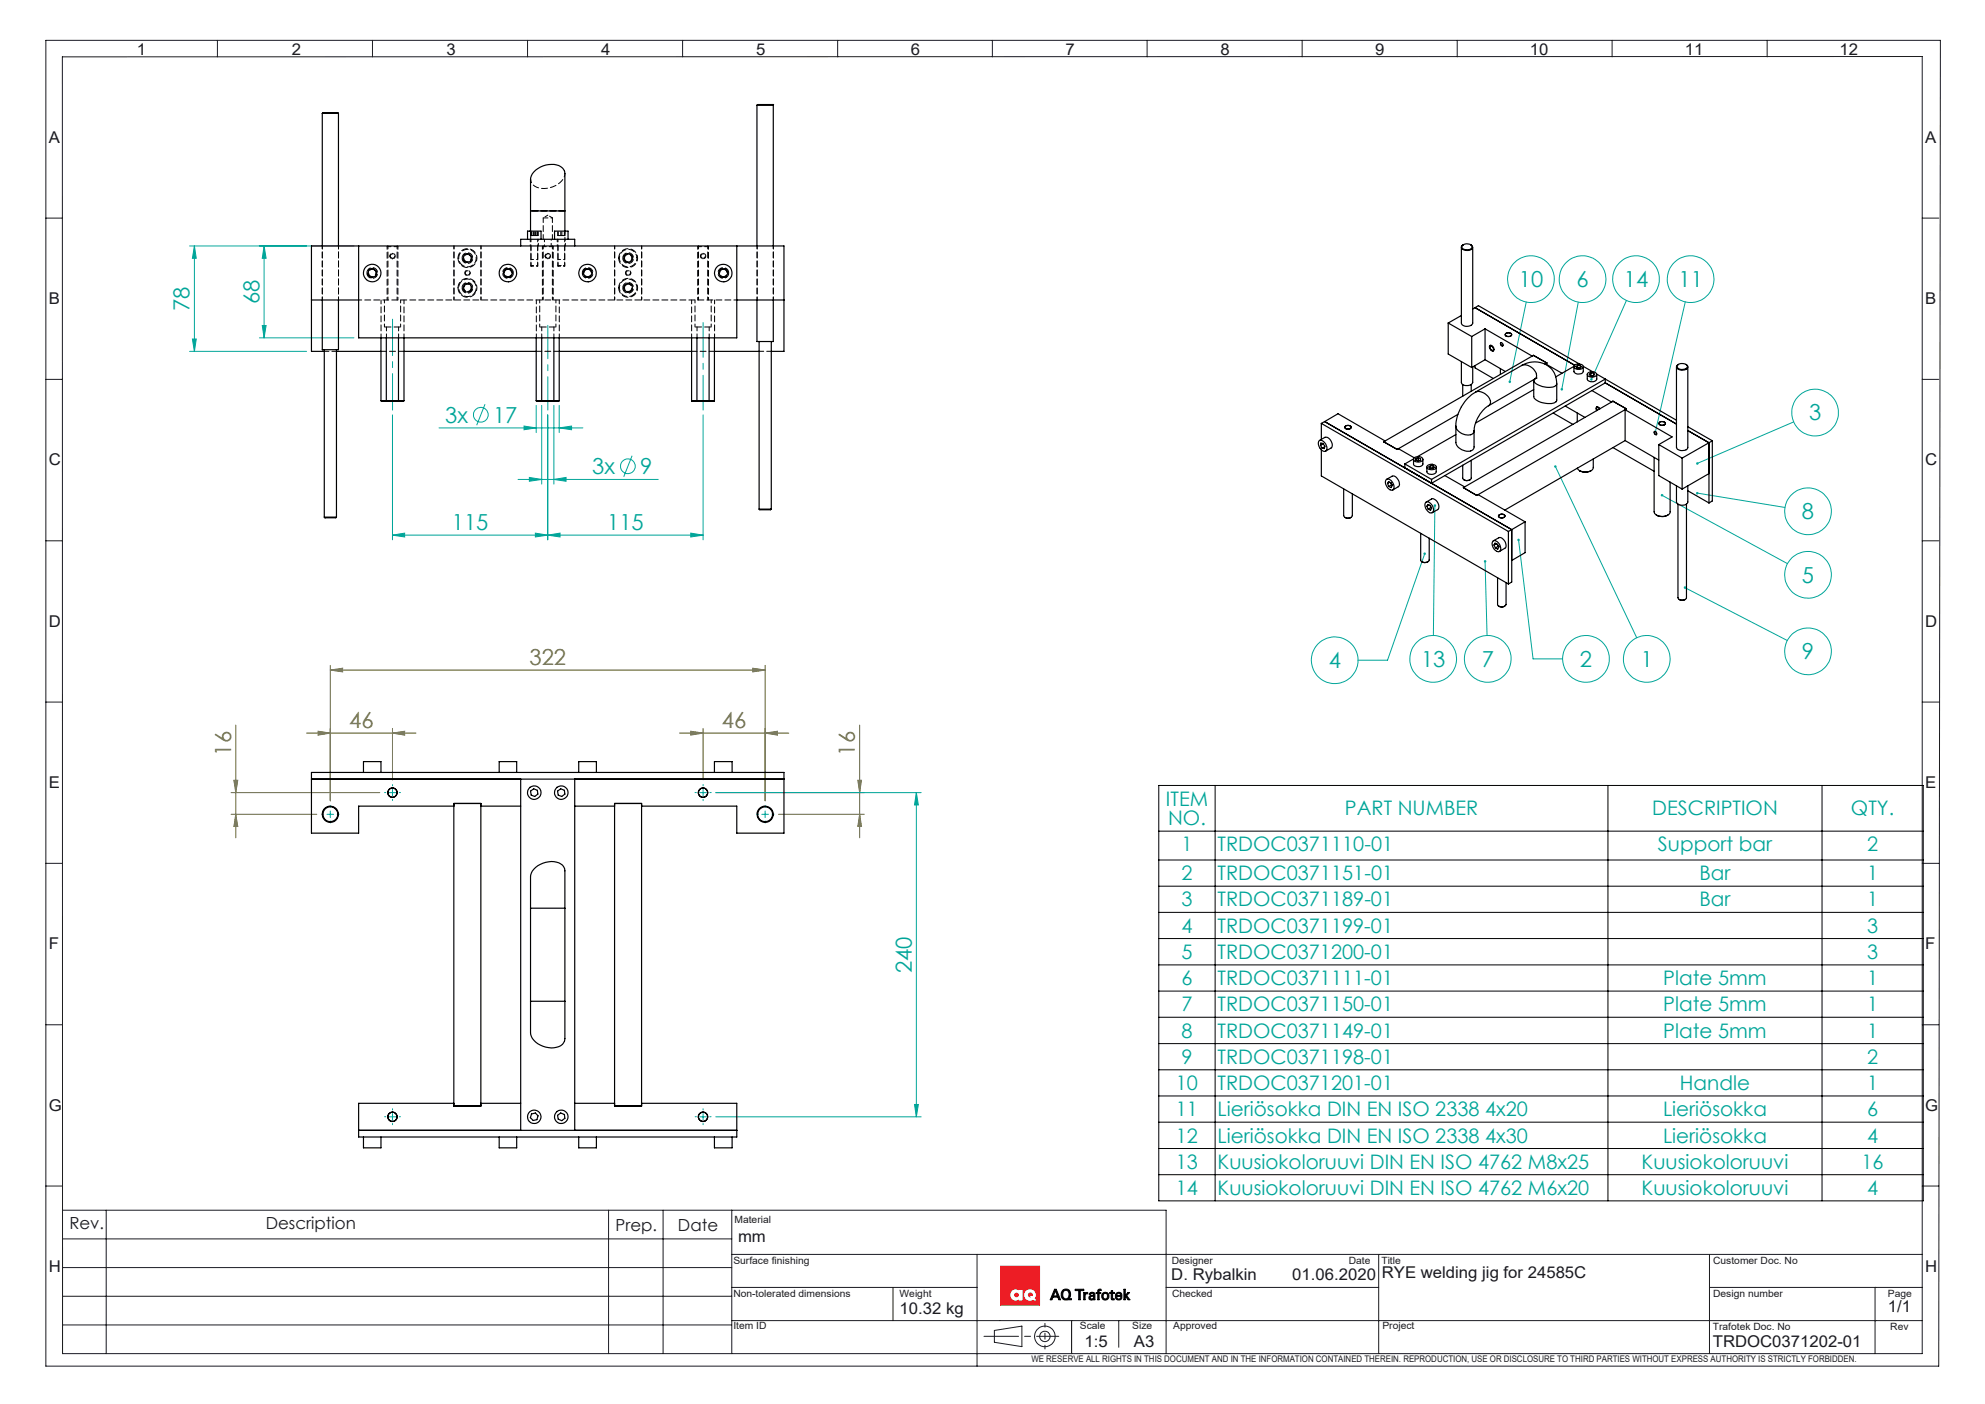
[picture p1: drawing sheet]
<svg xmlns="http://www.w3.org/2000/svg" width="420mm" height="297mm" viewBox="0 0 420 297" stroke-linecap="round" stroke-linejoin="round" font-family="sans-serif">
<defs><g id="words">
<g font-size="4.7" fill="#00a599">
<text x="40.1" y="65.8" transform="rotate(-90 40.1 65.8)">78</text>
<text x="54.9" y="64.3" transform="rotate(-90 54.9 64.3)">68</text>
<text x="321.4" y="60.7">10</text>
<text x="333.6" y="60.7">6</text>
<text x="343.6" y="60.7">14</text>
<text x="355.1" y="60.7">11</text>
<text x="94.2" y="89.4">3x</text>
<text x="104.3" y="89.4">17</text>
<text x="382.8" y="88.9">3</text>
<text x="125.3" y="100.3">3x</text>
<text x="135.4" y="100.3">9</text>
<text x="95.6" y="112.2">115</text>
<text x="128.5" y="112.2">115</text>
<text x="381.3" y="109.8">8</text>
<text x="381.3" y="123.2">5</text>
<text x="281.1" y="141.3">4</text>
<text x="300.7" y="141">13</text>
<text x="313.5" y="141">7</text>
<text x="334.3" y="141">2</text>
<text x="347.2" y="141">1</text>
<text x="381.3" y="139.4">9</text>
<text x="192.9" y="205.8" transform="rotate(-90 192.9 205.8)">240</text>
</g>
<g font-size="4.7" fill="#808000">
<text x="112" y="140.7">322</text>
<text x="73.9" y="154.1">46</text>
<text x="152.8" y="154.1">46</text>
<text x="48.9" y="159.8" transform="rotate(-90 48.9 159.8)">16</text>
<text x="180.9" y="159.8" transform="rotate(-90 180.9 159.8)">16</text>
</g>
<g font-size="4.2" fill="#00a599">
<text x="246.7" y="170.4">ITEM</text>
<text x="284.6" y="172.5">PART NUMBER</text>
<text x="349.6" y="172.5">DESCRIPTION</text>
<text x="391.6" y="172.5">QTY.</text>
<text x="247.2" y="174.5">NO.</text>
<text x="250" y="180">1</text>
<text x="257.6" y="180">TRDOC0371110-01</text>
<text x="350.8" y="180">Support bar</text>
<text x="395.1" y="180">2</text>
<text x="250" y="191.7">3</text>
<text x="250" y="186.2">2</text>
<text x="257.6" y="191.7">TRDOC0371189-01</text>
<text x="257.6" y="186.2">TRDOC0371151-01</text>
<text x="359.6" y="191.7">Bar</text>
<text x="359.6" y="186.2">Bar</text>
<text x="395.1" y="191.7">1</text>
<text x="395.1" y="186.2">1</text>
<text x="250" y="197.3">4</text>
<text x="257.6" y="197.3">TRDOC0371199-01</text>
<text x="395.1" y="197.3">3</text>
<text x="250" y="202.8">5</text>
<text x="257.6" y="202.8">TRDOC0371200-01</text>
<text x="395.1" y="202.8">3</text>
<text x="250" y="208.4">6</text>
<text x="257.6" y="208.4">TRDOC0371111-01</text>
<text x="351.9" y="208.4">Plate 5mm</text>
<text x="395.1" y="208.4">1</text>
<text x="250" y="213.9">7</text>
<text x="257.6" y="213.9">TRDOC0371150-01</text>
<text x="351.9" y="213.9">Plate 5mm</text>
<text x="395.1" y="213.9">1</text>
<text x="250" y="219.5">8</text>
<text x="257.6" y="219.5">TRDOC0371149-01</text>
<text x="351.9" y="219.5">Plate 5mm</text>
<text x="395.1" y="219.5">1</text>
<text x="250" y="225">9</text>
<text x="257.6" y="225">TRDOC0371198-01</text>
<text x="395.1" y="225">2</text>
<text x="248.8" y="230.6">10</text>
<text x="257.6" y="230.6">TRDOC0371201-01</text>
<text x="355.4" y="230.6">Handle</text>
<text x="395.1" y="230.6">1</text>
<text x="248.8" y="236.1">11</text>
<text x="257.6" y="236.1">Lieriösokka DIN EN ISO 2338 4x20</text>
<text x="351.9" y="236.1">Lieriösokka</text>
<text x="395.1" y="236.1">6</text>
<text x="248.8" y="241.7">12</text>
<text x="257.6" y="241.7">Lieriösokka DIN EN ISO 2338 4x30</text>
<text x="351.9" y="241.7">Lieriösokka</text>
<text x="395.1" y="241.7">4</text>
<text x="248.8" y="247.2">13</text>
<text x="257.6" y="247.2">Kuusiokoloruuvi DIN EN ISO 4762 M8x25</text>
<text x="347.3" y="247.2">Kuusiokoloruuvi</text>
<text x="393.9" y="247.2">16</text>
<text x="248.8" y="252.8">14</text>
<text x="257.6" y="252.8">Kuusiokoloruuvi DIN EN ISO 4762 M6x20</text>
<text x="347.3" y="252.8">Kuusiokoloruuvi</text>
<text x="395.1" y="252.8">4</text>
</g>
<g font-size="3.5" fill="#191924">
<text x="14.7" y="260">Rev.</text>
<text x="56.2" y="260">Description</text>
<text x="130.2" y="260.5">Prep.</text>
<text x="143.5" y="260.5">Date</text>
</g>
<g font-size="3.4" fill="#191924">
<text x="29" y="11.6">1</text>
<text x="61.7" y="11.6">2</text>
<text x="94.5" y="11.6">3</text>
<text x="127.2" y="11.6">4</text>
<text x="160" y="11.6">5</text>
<text x="192.7" y="11.6">6</text>
<text x="225.5" y="11.6">7</text>
<text x="258.2" y="11.6">8</text>
<text x="291" y="11.6">9</text>
<text x="323.7" y="11.6">10</text>
<text x="356.5" y="11.6">11</text>
<text x="389.2" y="11.6">12</text>
<text x="10.4" y="30.2">A</text>
<text x="407.4" y="30.2">A</text>
<text x="10.4" y="64.3">B</text>
<text x="407.4" y="64.3">B</text>
<text x="10.4" y="98.4">C</text>
<text x="407.4" y="98.4">C</text>
<text x="10.4" y="132.6">D</text>
<text x="407.4" y="132.6">D</text>
<text x="10.4" y="166.7">E</text>
<text x="407.4" y="166.7">E</text>
<text x="10.4" y="200.8">F</text>
<text x="407.4" y="200.8">F</text>
<text x="10.4" y="234.9">G</text>
<text x="407.4" y="234.9">G</text>
<text x="156.2" y="262.8">mm</text>
<text x="10.4" y="269.1">H</text>
<text x="407.4" y="269.1">H</text>
<text x="247.8" y="270.7">D. Rybalkin</text>
<text x="273.4" y="270.7">01.06.2020</text>
<text x="292.4" y="270.4">RYE welding jig for 24585C</text>
<text x="190.3" y="277.9">10.32 kg</text>
<text x="399.4" y="277.5">1/1</text>
<text x="229.4" y="284.9">1:5</text>
<text x="239.9" y="284.9">A3</text>
<text x="362.4" y="284.9">TRDOC0371202-01</text>
</g>
<g font-size="2.1" fill="#191924">
<text x="155.4" y="258.7">Material</text>
<text x="155.2" y="267.4">Surface finishing</text>
<text x="247.9" y="267.3">Designer</text>
<text x="285.4" y="267.3">Date</text>
<text x="292.3" y="267.3">Title</text>
<text x="362.5" y="267.3">Customer Doc. No</text>
<text x="155.2" y="274.3">Non-tolerated dimensions</text>
<text x="190.3" y="274.3">Weight</text>
<text x="248" y="274.4">Checked</text>
<text x="362.5" y="274.4">Design number</text>
<text x="399.4" y="274.4">Page</text>
<text x="155.2" y="281.2">Item ID</text>
<text x="228.5" y="281.2">Scale</text>
<text x="239.6" y="281.2">Size</text>
<text x="248.2" y="281.2">Approved</text>
<text x="292.5" y="281.2">Project</text>
<text x="362.4" y="281.3">Trafotek Doc. No</text>
<text x="400" y="281.3">Rev</text>
</g>
<text font-size="1.9" fill="#191924" x="218.2" y="288">WE RESERVE ALL RIGHTS IN THIS DOCUMENT AND IN THE INFORMATION CONTAINED THEREIN. REPRODUCTION, USE OR DISCLOSURE TO THIRD PARTIES WITHOUT EXPRESS AUTHORITY IS STRICTLY FORBIDDEN.</text>
</g></defs>
<g fill="none" stroke="#000" stroke-width=".21">
<path d="M223.1 272.7h.4l.9 2.3h-.4l-.2-.6h-1l-.2 .6h-.4zM223.3 273l.4 1.1h-.8zM225 272.8a1.12 1.12 0 0 1 1.5 .4 1.12 1.12 0 0 1-.4 1.5h.6v.3h-.9a1.16 1.16 0 0 1-1.2-.7 1.16 1.16 0 0 1 .2-1.3zM225 273.2a.76 .76 0 0 1 1 0 .76 .76 0 0 1 .2 .9 .69 .69 0 0 1-.9 .6 .69 .69 0 0 1-.4-.9zM227.5 272.7h1.8v.3h-.7v2h-.4v-2h-.7zM229.3 273.4h.3v.3l.2-.2 .4-.1v.3h-.4l-.2 .2v1.1h-.3zM230.6 273.5a.69 .69 0 0 1 1.1 .2v1.3h-.3v-.3a.54 .54 0 0 1-.7 .3 .54 .54 0 0 1-.3-.7 .54 .54 0 0 1 .7-.3 .24 .24 0 0 0 .3-.2 .24 .24 0 0 0-.4-.2l-.2 .2h-.3zM230.8 274.3a.32 .32 0 0 1 .5-.1 .32 .32 0 0 1 0 .4 .32 .32 0 0 1-.4 .2l-.2-.2zM232.4 272.8l.6-.1v.3l-.4 .1v.3h.3v.2h-.3v1.4h-.3v-1.4h-.3v-.2h.3zM233.5 273.7a.54 .54 0 0 1 .8 .4 .54 .54 0 0 1-.6 .6 .77 .77 0 0 1-.2-1zM235.1 273.1l.3-.1v.4h.4v.2h-.4v1l.4 .1v.3h-.4l-.3-.2v-1.2h-.3v-.2h.3zM236.1 273.6a.71 .71 0 0 1 .9-.2 .71 .71 0 0 1 .4 .8h-1.1a.44 .44 0 0 0 .3 .6 .44 .44 0 0 0 .5-.3h.3a.76 .76 0 0 1-1.1 .4 .76 .76 0 0 1-.2-1.1z"/>
<path d="M236.4 273.8a.4 .4 0 0 1 .4-.2 .4 .4 0 0 1 .3 .4h-.8zM237.8 272.7h.3v1.3l.6-.6h.3l-.6 .7 .7 .9h-.4l-.6-.9v.9h-.3z"/>
<circle cx="233.9" cy="274.2" r=".79"/>
</g>
<g fill="none" stroke="#191924" stroke-width=".21">
<path d="M9.7 8.5h400.9l-.4 280.5h-400.5zM13.2 12h393.5v274.3h-393.5zM46 8.5v3.5M78.8 8.5v3.5M111.6 8.5v3.5M144.4 8.5v3.5M177.2 8.5v3.5M210 8.5v3.5M242.7 8.5v3.5M275.5 8.5v3.5M308.3 8.5v3.5M341.1 8.5v3.5"/>
<path d="M373.9 8.5v3.5M9.7 46.1h3.5M406.7 46.1h3.5M9.7 80.3h3.5M406.7 80.3h3.5M9.7 114.4h3.5M406.7 114.4h3.5M9.7 148.5h3.5M406.7 148.5h3.5M9.7 182.6h3.5M406.7 182.6h3.5M9.7 216.8h3.5"/>
<path d="M406.7 216.8h3.5M9.7 250.9h3.5M13.2 256h233.5v30.3M22.5 256v30.3M128.8 256v30.3M140.3 256v30.3M154.8 256v30.3M406.7 250.9h3.5M13.2 274.2h141.6M13.2 268.1h141.6M13.2 262.1h141.6M154.8 265.4h251.9"/>
<path d="M154.8 279.4h251.9M154.8 272.3h51.9M188.9 272.3v7.1M206.7 265.4v23.6M226.7 279.4v6.9M236.7 279.4v5.6M246.7 272.3h45M291.7 265.4v20.9M361.7 272.3h45M361.7 265.4v20.9M396.7 272.3h.1M396.7 279.4h.1"/>
<path d="M396.7 272.3v14M13.2 280.3h141.6M210.4 281.4l5.8-.9v4.4l-5.8-1z"/>
<circle cx="221.1" cy="282.7" r="1.1"/>
<circle cx="221.1" cy="282.7" r="2.17"/>
</g>
<g fill="none" stroke="#ed1c24" stroke-width=".21">
<path d="M211.7 267.9h8.3v8.2h-8.3zM217.6 273.6a.55 .55 0 0 1 .7-.1 .55 .55 0 0 1 .2 .7l-.2-.1h-.4l.2 .3a.53 .53 0 0 1-.5-.2 .53 .53 0 0 1 0-.6z"/>
<circle cx="215.1" cy="273.9" r=".49"/>
</g>
<path d="M214.2 273.1a1.03 1.03 0 0 1 1.3-.1v-.1h.8v2.2h-.8v-.3a1.1 1.1 0 0 1-1.5-.2 1.1 1.1 0 0 1 .2-1.5zM218.9 274.6a1.19 1.19 0 0 0-.8-1.8 1.19 1.19 0 0 0-1.3 1.4 1.19 1.19 0 0 0 1.8 .8" fill="none" stroke="#fff" stroke-width=".21"/>
<path d="M208.2 282.7h15.8" fill="none" stroke="#191924" stroke-width=".21" stroke-dasharray="15.2 1.3 1.3 1.3" stroke-dashoffset="7.9"/>
<path d="M221.1 279.9v5.5" fill="none" stroke="#191924" stroke-width=".21" stroke-dasharray="15.2 1.3 1.3 1.3" stroke-dashoffset="14.4"/>
<path d="M218.9 274.6l.4 .5h-.6l-.1-.1" fill="none" stroke="#808080" stroke-width=".21"/>
<path d="M237.8 272.7v2.3h.3v-.9l.6 .9h.4l-.7-.9 .6-.7h-.3l-.6 .6v-1.3zM236.3 273.5l-.3 .5a.73 .73 0 0 0 .4 1 .73 .73 0 0 0 1-.5h-.3l-.1 .2-.4 .1-.2-.2-.1-.3 1.1-.1a.71 .71 0 0 0-.3-.7 .71 .71 0 0 0-.8 0zM236.4 273.7l.5-.1 .2 .4h-.8zM235.1 273.1v.3h-.3v.2h.3v1.2l.2 .2h.4l.1-.3h-.4v-1.1h.4v-.2h-.4v-.4zM233.5 273.8l.4-.2a.55 .55 0 0 1 .5 .7 .55 .55 0 0 1-.9 .3l-.1-.3zM233.1 274.2a.81 .81 0 0 0 1.6 0 .81 .81 0 0 0-1.6 0zM232.3 272.8v.6h-.3v.2h.3v1.4h.3v-1.4h.3v-.2h-.3v-.3l.4-.1v-.3zM230.6 273.5l-.1 .3h.3l.1-.2h.4a.28 .28 0 0 1 0 .4 .28 .28 0 0 1-.4 0l-.4 .2-.1 .6 .5 .2 .5-.3v.3h.3l-.1-1.4-.4-.2zM230.7 274.4l.7-.2v.3l-.3 .3h-.2l-.2-.2zM229.3 273.4v1.6h.3v-1l.2-.3h.4v-.3l-.4 .1-.2 .2v-.3zM227.5 272.7v.3h.7v2h.4v-2h.7v-.3zM225.1 273.1a.78 .78 0 0 1 1 .1 .78 .78 0 0 1 0 1 .68 .68 0 0 1-.9 .5 .68 .68 0 0 1-.3-.9zM224.8 273a1.15 1.15 0 0 0-.3 1.3 1.15 1.15 0 0 0 1.2 .7h1v-.3h-.6a1.11 1.11 0 0 0 .3-1.5 1.11 1.11 0 0 0-1.5-.3zM223.3 273l.4 1.1h-.8zM223.1 272.7l-.9 2.3h.4l.2-.6h1l.2 .6h.4l-.9-2.3z" fill-rule="evenodd" fill="#000"/>
<path d="M214.2 273a1.07 1.07 0 0 1 1.3 0v-.1h.8v2.2h-.8v-.3a1.12 1.12 0 0 1-1.5-.2 1.12 1.12 0 0 1 .2-1.6zM211.7 267.9v8.2h8.3v-8.2zM217 273.2a1.2 1.2 0 0 1 1.6-.2 1.2 1.2 0 0 1 .3 1.6l.4 .5h-.6l-.1-.1a1.2 1.2 0 0 1-1.6-.2 1.2 1.2 0 0 1 0-1.6zM214.6 273.9a.5 .5 0 0 0 1 0 .5 .5 0 0 0-1 0zM217.6 273.5v.1a.51 .51 0 0 0 0 .6 .51 .51 0 0 0 .5 .2l-.2-.3h.4l.2 .1-.1-.6-.3-.2z" fill-rule="evenodd" fill="#ed1c24"/>
<path d="M214.6 273.9a.5 .5 0 0 1 1 0 .5 .5 0 0 1-1 0zM214.2 273a1.12 1.12 0 0 0-.2 1.6 1.12 1.12 0 0 0 1.5 .2v.3h.8v-2.2h-.8v.1a1.08 1.08 0 0 0-1.3 0zM217.6 273.5l.6-.1 .3 .5v.3l-.2-.1h-.4l.2 .3h-.4a.52 .52 0 0 1-.1-.9zM217 273.2a1.2 1.2 0 0 0 0 1.5 1.2 1.2 0 0 0 1.6 .3l.1 .1h.6l-.4-.5a1.2 1.2 0 0 0-.3-1.6 1.2 1.2 0 0 0-1.6 .2z" fill-rule="evenodd" fill="#fff"/>
<g fill="none" stroke="#00a599" stroke-width=".21">
<path d="M40.1 52h34.8M41.1 52l.4 2.6h-.8zM41.1 52v22.3M55.9 52l.4 2.6h-.8zM55.9 52v19.5M40.1 74.3h24.8M40.7 71.7h.8l-.4 2.6zM54.9 71.5h20M55.5 68.9h.8l-.4 2.6zM322.9 63.9l-3.5 16.8M333.9 63.9l-3.5 18.5M344.1 63.6l-7.4 16.7"/>
<path d="M356.6 63.8l-6.4 27.6M83 87.8v26.4M92.9 90.5h30.4M102.6 85.5l-1.7 4.5M110.9 90.1l2.6 .4-2.6 .4zM113.5 85.8v5.7M114.6 85.8v16.6M115.9 87.8v26.4M117.2 85.8v16.6M118.3 90.5l2.6-.4v.8zM118.3 85.8v5.7M133.7 96.4l-1.7 4.5"/>
<path d="M148.8 87.8v26.4M329.1 98.7l17.2 36.2M379.5 89.2l-20.4 8.8M83 113.2l2.6-.4v.8zM83 113.2h65.8M109.6 101.4h29.7M112 101l2.6 .4-2.6 .4zM113.3 112.8l2.6 .4-2.6 .4zM115.9 113.2l2.6-.4v.8zM117.2 101.4l2.6-.4v.8zM146.2 112.8l2.6 .4-2.6 .4zM301.4 117.2l-7.8 22.5h-6.3"/>
<path d="M303.6 106.9l-.3 27.5M314.2 118.7l.4 15.7M321.3 114.2l3.1 25.2h6.2M351.6 104.8l26.6 14.4M359.1 104.3l18.6 3M356.5 124.3l21.7 11.2M69.2 172.3h1.4M69.9 171.6v1.4M82.3 167.7h1.4M83 167v1.4M148 167.7h1.5M148.8 167v1.4"/>
<path d="M151.4 167.7h43.5M161.2 172.3h1.4M161.9 171.6v1.4M193.9 167.7l.4 2.6h-.8zM193.9 167.7v68.6M82.3 236.3h1.4M83 235.5v1.5M148 236.3h1.5M148.8 235.5v1.5M151.4 236.3h43.5M193.5 233.6h.8l-.4 2.7z"/>
<circle cx="323.9" cy="59" r="4.9"/>
<circle cx="334.8" cy="59" r="4.9"/>
<circle cx="346.2" cy="59" r="4.9"/>
<circle cx="357.7" cy="59" r="4.9"/>
<circle cx="101.7" cy="87.7" r="1.56"/>
<circle cx="132.9" cy="98.6" r="1.55"/>
<circle cx="384.1" cy="87.3" r="4.9"/>
<circle cx="382.5" cy="108.2" r="4.9"/>
<circle cx="282.4" cy="139.7" r="4.9"/>
<circle cx="303.2" cy="139.4" r="4.9"/>
<circle cx="314.8" cy="139.4" r="4.9"/>
<circle cx="335.6" cy="139.4" r="4.9"/>
<circle cx="348.4" cy="139.4" r="4.9"/>
<circle cx="382.5" cy="137.8" r="4.9"/>
<circle cx="382.5" cy="121.6" r="4.9"/>
</g>
<g fill="none" stroke="#808000" stroke-width=".21">
<path d="M49.9 153.4v23.8M64.9 155.1h23.1M67.3 154.7l2.6 .4-2.6 .4zM69.9 141.7l2.6-.3v.7zM69.9 140.8v28.6M69.9 141.7h92M83 155.1l2.6-.4v.8zM83 154.1v10.9M143.8 155.1h23.1M146.2 154.7l2.6 .4-2.6 .4zM148.8 154.1v10.9M159.3 141.4l2.6 .3-2.6 .4z"/>
<path d="M161.9 155.1l2.6-.4v.8zM161.9 140.8v28.6M181.9 153.4v23.8M48.9 172.3h18.1M48.9 167.7h31.5M49.5 165.1h.8l-.4 2.6zM49.9 172.3l.4 2.5h-.8zM151.4 167.7h31.5M164.7 172.3h18.2M181.5 165.1h.8l-.4 2.6zM181.9 172.3l.4 2.5h-.8z"/>
</g>
<g fill="none" stroke="#000" stroke-width=".21">
<path d="M245.2 166.2h161.7v87.8h-161.7zM245.2 175.8h161.7M257.1 166.2v87.8M340.2 166.2v87.8M385.5 166.2v87.8M245.2 181.9h161.7M245.2 187.5h161.7M245.2 193h161.7M245.2 198.5h161.7M245.2 204.1h161.7M245.2 209.7h161.7M245.2 215.2h161.7"/>
<path d="M245.2 220.8h161.7M245.2 226.3h161.7M245.2 231.8h161.7M245.2 237.4h161.7M245.2 243h161.7M245.2 248.5h161.7"/>
</g>
<g fill="none" stroke="#00a599" stroke-width=".21" stroke-dasharray="15.2 1.3 1.3 1.3">
<path d="M68.5 172.2h-.4M69.9 170.8v-.4M69.9 173.7v.4M71.3 172.2h.5M81.6 167.7h-.2M83.1 166.2v-.2M83.1 169.1v.2M84.5 167.7h.2M147.3 167.7h-.2M148.8 166.2v-.3M148.8 169.1v.3M150.2 167.7h.3"/>
<path d="M160.5 172.2h-.4M161.9 170.8v-.4M161.9 173.7v.4M163.3 172.2h.5M81.6 236.2h-.2M83.1 234.8v-.3M83.1 237.7v.2M84.5 236.2h.2M147.3 236.2h-.2M148.8 234.8v-.3M148.8 237.7v.2M150.2 236.2h.3"/>
</g>
<path d="M115.9 68.8v17.9" fill="none" stroke="#00a599" stroke-width=".21" stroke-dasharray="15.2 1.3 1.3 1.3" stroke-dashoffset="8.2"/>
<path d="M148.8 68.2v18.5" fill="none" stroke="#00a599" stroke-width=".21" stroke-dasharray="15.2 1.3 1.3 1.3" stroke-dashoffset="7.9"/>
<path d="M83.1 67.5v19.2" fill="none" stroke="#00a599" stroke-width=".21" stroke-dasharray="15.2 1.3 1.3 1.3" stroke-dashoffset="7.5"/>
<path d="M319.2 80.6l.1 .4h.1v-.3v.3h.2a.26 .26 0 0 0 0-.4 .26 .26 0 0 0-.4 0zM330.2 82.2l.1 .3 .1 .1v-.2v.2l.2-.1a.26 .26 0 0 0 0-.3 .26 .26 0 0 0-.4 0zM336.5 80.1v.3l.1 .1 .1-.2-.1 .2a.27 .27 0 0 0 .4-.1 .27 .27 0 0 0-.2-.4 .27 .27 0 0 0-.3 .1zM350 91.3l.1 .3 .1 .1v-.3l.1 .3a.27 .27 0 0 0 .2-.4 .27 .27 0 0 0-.5 0zM359 97.8l-.1 .3 .2-.1-.2 .1a.27 .27 0 0 0 .3 .2 .27 .27 0 0 0 .2-.4 .27 .27 0 0 0-.4-.1zM328.9 98.5a.27 .27 0 0 0 .2 .4 .27 .27 0 0 0 .3-.3 .27 .27 0 0 0-.4-.1l.1 .2zM358.9 104.1l-.1 .2h.3h-.3a.27 .27 0 0 0 .4 .3 .27 .27 0 0 0 .1-.4 .27 .27 0 0 0-.4-.1zM351.5 104.6l.1 .2-.2-.2a.28 .28 0 0 0 .3 .4 .28 .28 0 0 0 .2-.4 .28 .28 0 0 0-.4 0zM356.3 124.1l.2 .2-.2-.1a.28 .28 0 0 0 .1 .4 .28 .28 0 0 0 .4-.3 .28 .28 0 0 0-.5-.2zM314 118.6a.27 .27 0 0 0 0 .4 .27 .27 0 0 0 .4-.2 .27 .27 0 0 0-.2-.3v.2v-.2zM303.4 106.7a.27 .27 0 0 0 0 .5 .27 .27 0 0 0 .4-.2 .27 .27 0 0 0-.2-.3v.2v-.2zM321.1 114a.28 .28 0 0 0 .1 .5 .28 .28 0 0 0 .4-.3 .28 .28 0 0 0-.3-.3v.3v-.3zM301.2 116.9a.27 .27 0 0 0 .1 .5 .27 .27 0 0 0 .4-.1 .27 .27 0 0 0-.2-.4l-.1 .3 .1-.3z" fill="#00a599"/>
<g fill="#808000">
<path d="M146.2 154.7l2.6 .4-2.6 .4zM161.9 155.1l2.6-.4v.8zM69.9 141.7l2.6-.3v.7zM159.3 141.4l2.6 .3-2.6 .4zM67.3 154.7l2.6 .4-2.6 .4zM83 155.1l2.6-.4v.8z"/>
<path d="M181.9 172.3l.4 2.5h-.8zM181.5 165.1h.8l-.4 2.6zM49.9 172.3l.4 2.5h-.8zM49.5 165.1h.8l-.4 2.6z"/>
</g>
<g fill="#00a599">
<path d="M83 113.2l2.6-.4v.8zM113.3 112.8l2.6 .4-2.6 .4zM115.9 113.2l2.6-.4v.8zM146.2 112.8l2.6 .4-2.6 .4zM112 101l2.6 .4-2.6 .4zM117.2 101.4l2.6-.4v.8zM110.9 90.1l2.6 .4-2.6 .4zM118.3 90.5l2.6-.4v.8z"/>
<path d="M193.9 167.7l.4 2.6h-.8zM193.5 233.6h.8l-.4 2.7zM41.1 52l.4 2.6h-.8zM40.7 71.7h.8l-.4 2.6zM55.9 52l.4 2.6h-.8zM55.5 68.9h.8l-.4 2.6z"/>
</g>
<g fill="none" stroke="#000" stroke-width=".25">
<path d="M68.2 24l.1-.2h3.2l.1 .2M68.2 24h3.4M68.2 24v28M71.6 24v28M160.2 22.3h3.4M160.2 22.3v29.7M163.5 22.1h.1M163.5 22.1h-3.2l-.1 .2M163.5 22.1l.1 .2M163.6 22.3v29.7M75.9 52v19.5h80v-19.5M78 57.1l1-.3 .7 .6-.2 1-.9 .3-.8-.6z"/>
<path d="M106.9 56.9h1l.5 .8-.4 .9-1 .1-.5-.9zM110.2 52v-1.4h11.4v1.4M111.6 50.6v-1.7h2.9v1.7M112.3 44.6v-5.3a3.5 3.5 0 0 1 2.6-4.2 3.5 3.5 0 0 1 4.6 1.1v8.4M112.3 44.6h7.2M112.3 44.6v4.3M117.3 50.6v-1.7h2.9v1.7M119.5 44.6v4.3M123.8 56.9h.9l.6 .8-.4 .9-1 .1-.6-.9zM152.5 56.9h1l.5 .8-.4 .9-1 .1-.6-.9zM309.2 52.3v16a1.37 1.37 0 0 0 2.4 0v-16M309.4 51.9a1.39 1.39 0 0 1 2.1 .3 1.31 1.31 0 0 1-2.2 0z"/>
<path d="M309.6 51.8a.55 .55 0 0 0-.4 .6 .55 .55 0 0 0 .6 .5 1.26 1.26 0 0 0 1.8-.7l-.4-.4M65.9 63.5h10M68.2 63.5v10.5h3.4v-10.5M68.6 74.3h-2.7v-22.3h100v22.3h-2.7M68.6 74v35.4M71.2 74v35.4M71.2 74.3h9.4M80.6 71.5v13.3M81.7 71.5v13.3M84.3 71.5v13.3M85.5 71.5v13.3M85.5 74.3h28"/>
<path d="M113.5 71.5v13.3M114.6 71.5v13.3M117.2 71.5v13.3M118.3 71.5v13.3M118.3 74.3h28M146.3 71.5v13.3M147.5 71.5v13.3M150 71.5v13.3M151.2 71.5v13.3M151.2 74.3h9.4M155.9 63.5h10M160.2 63.5v8.7h3.4v-8.7"/>
<path d="M160.6 72.2v35.5M163.2 72.2v35.5M306.4 68.3l5 2.9M306.4 68.3v6.6l5 2.8M309.2 76.5v4.4a1.41 1.41 0 0 0 2.3 .2l.1-3.5M309.2 66.7l-2.8 1.6M311.4 71.2v6.5M312.1 65.1l21.1 12.2M312.1 65.1l.7-.4 21.2 12.2M312.1 77.3v.5l3.9 2.3M312.1 65.1l-.5 .3M314.2 69.6l10 5.7 .2-.1"/>
<path d="M314.2 69.6l-2.8 1.6M314.2 69.6v6.5M314.2 76.1l4.3 2.5M314.2 76.1l-2.8 1.6M315.2 73.1a.69 .69 0 0 1 .8 .3 .69 .69 0 0 1-.1 .9 .89 .89 0 0 1-.7-1.2zM315.3 73.2a.59 .59 0 0 1 .6 .3 .59 .59 0 0 1 0 .6 .67 .67 0 0 1-.6-.9zM315.3 73.1l-.1 .3M315.6 74.1l.4 .1M317.5 78v1.2M317.5 72.5a.4 .4 0 0 1 .5 .2 .4 .4 0 0 1-.1 .5l-.4-.2zM317.6 72.5a.44 .44 0 0 0 .4 .7M318.6 70.6a.75 .75 0 0 1 1.2 .3 .82 .82 0 0 1-1.3-.2z"/>
<path d="M318.6 70.6a.83 .83 0 0 1 1.2 .2 .71 .71 0 0 1-.7 .4 .71 .71 0 0 1-.6-.5zM321.9 77.3a4.7 4.7 0 0 1 7.5 3.8v.1M321.9 77.3a2.46 2.46 0 0 1 3.1 2.5l-.3 .4M321.9 77.3l-9.7 5.6M324.4 75.2l2.9 1.6M324.4 75.2l-31.6 18.2M325.2 80l-.5 .2M327 77l3.5 1.9M327 77v.1M327.3 76.8l-.3 .2M327.3 76.8l-.4 .2M333 77.6v1a1.15 1.15 0 0 0 2 0v-1"/>
<path d="M333 77.5l-3.8 2.2M333.2 77.3a1.25 1.25 0 0 1 1.8 .2 1.11 1.11 0 0 1-2 0zM333.8 77.3l-.4 .2 .3 .4h.5l.4-.3-.2-.3M333.8 77.3h.6M333.8 77.8l-.1 .1M333.8 77.8l.5 .1M333.8 77.3v.5M334 76.9l-.1 .1M334 76.9l.2 .1M334.4 77.3v.5M335 77.5l2 1.1M335.8 79.2v1a1.18 1.18 0 0 0 2.1 0v-1"/>
<path d="M336 78.9a1.11 1.11 0 0 1 1.8 .4 1.15 1.15 0 0 1-2-.1zM336.6 78.9l-.3 .3 .2 .3h.6l.3-.3-.2-.3M336.6 78.9h.6M336.6 79.4l-.1 .1M336.6 79.4l.5 .1M336.6 78.9v.5M337.2 78.9v.5M337.8 79.1l16.9 9.8M354.7 77.6v17a1.39 1.39 0 0 0 2.4 0v-17M355 77.2a1.31 1.31 0 0 1 2 .4 1.37 1.37 0 0 1-2.1 0zM355.1 77.1a.58 .58 0 0 0-.4 .6 .58 .58 0 0 0 .6 .5 1.24 1.24 0 0 0 1.8-.7l-.4-.4M80.6 84.8h1.1"/>
<path d="M80.6 84.8l.2 .1h1.1M81.7 84.8h2.6M81.7 84.8l.2 .1M81.9 84.9h2.3M84.3 84.8h1.2M84.3 84.8l-.1 .1M85.5 84.8l-.2 .1h-1.1M113.5 84.8l.1 .1h1.2M113.5 84.8h1.1M114.6 84.8h2.6M114.6 84.8l.2 .1M114.8 84.9h2.3"/>
<path d="M117.2 84.8h1.1M117.2 84.8l-.1 .1M118.3 84.8l-.1 .1h-1.1M146.3 84.8l.2 .1h1.1M146.3 84.8h1.2M147.5 84.8h2.5M147.5 84.8l.1 .1M147.6 84.9h2.3M150 84.8h1.2M150 84.8l-.1 .1M151.2 84.8l-.2 .1h-1.1M279 93.3a1.01 1.01 0 0 1 1.5 .7 .91 .91 0 0 1-.3 1.5 1.77 1.77 0 0 1-1.2-2.2z"/>
<path d="M279.2 93.2l1.1-.7a1.5 1.5 0 0 1 1.3 2.3l-1.1 .6M279.4 94.2l.1-.5 .4 .1 .4 .6-.1 .5-.4-.1M279.4 94.2l.4 .6M279.6 89.6l39.6 22.8M279.6 95.1v5.6l39.6 22.8M279.6 89.6v3.4M280 93.9l-.6 .3M280.3 89.2l-.7 .4M280.3 89.2l39.6 22.8M280.3 94.5l-.5 .3M280.3 89.2l2.8-1.7 10 5.8-.3 .1M284.7 90.2a.77 .77 0 0 1 1.2 .2 .72 .72 0 0 1-.7 .4 .72 .72 0 0 1-.6-.5z"/>
<path d="M284.7 90.1a.73 .73 0 0 1 1.2 .4 .83 .83 0 0 1-1.4-.1zM292.8 93.4l2.8 1.7M295.6 95.1l.3-.2 3.3 1.9M297.3 98.1l5.6 3.3M297.3 98.1v.9l5.6 3.2M299.1 97.2v.9a1.15 1.15 0 0 0 2 0v-.9M299.1 97.1l-1.8 1M299.2 96.9a1.12 1.12 0 0 1 1.9 .4 1.17 1.17 0 0 1-2-.1zM299.6 97l.5-.2 .5 .2v.3l-.5 .2-.5-.2zM300.1 97.4h-.2M300.1 97.4h.1M300.1 96.8v.6"/>
<path d="M301.9 98.8v1a1.11 1.11 0 0 0 2 0v-1M302.1 98.5a1.25 1.25 0 0 1 1.8 .2 1.1 1.1 0 0 1-1 .7 1.1 1.1 0 0 1-1-.6zM302.7 98.5l-.4 .3 .2 .3h.6l.4-.3-.3-.3M302.7 98.5h.5M302.7 99l-.1 .1M302.7 99l.5 .1M302.7 98.5v.5M303.2 98.5v.5M308 90.2v3.4a2.55 2.55 0 0 0 3.6 1.6l.3-.6v-3.5M308 90.2a2.55 2.55 0 0 0 3.6 1.6l.3-.7M308 91.9l-8.1 4.7M308.5 87.7l-12.9 7.4"/>
<path d="M309.5 81.3v2.5M311.3 97.4v3.7a1.03 1.03 0 0 1-1.8 0v-2.7M311.3 81.3v1.5M315 85.8a7.2 7.2 0 0 0-3.1 5.3M315 85.8a1.29 1.29 0 0 0-.3-2.1 2.31 2.31 0 0 0-3.7 .2 9.1 9.1 0 0 0-3 6.3M324.5 80.3v.2M324.5 80.5v3.4a2.85 2.85 0 0 0 2.6 1.4 1.97 1.97 0 0 0 2.3-.6M324.5 80.5a2.85 2.85 0 0 0 2.6 1.4 1.91 1.91 0 0 0 2.3-.7v3.4M324.5 82.4l-12.3 7.1M324.7 80.2l-9.7 5.6M328.6 87.4l4.2 2.4M331.2 85.9l4.2 2.4"/>
<path d="M333.7 87.4v1.8M333.8 99l.4 .6M334.2 99.6a2.66 2.66 0 0 0 2.4 0M336.8 82.6l4.2 2.5 .3-.2M337.1 97.1v1.8a1.79 1.79 0 0 1-2.6 .8l-.3-.1M337.9 86.1l-.1 .4M338.5 86.5l-.3-.3h-.3l-.1 .2 .1 .4M338.5 86.5l-.4-.4h-.2l-.2 .2 .2 .6M339.7 81l15 8.7M339.7 81v-.8l-36.8 21.2M339.7 81l-36.8 21.2M341.3 94.7l8.7 5"/>
<path d="M341.3 84.9l2.8 1.6M341.3 84.9l-31.7 18.2M343.9 86.7l9.9 5.7-2.8 1.6M343.9 86.7v6.5M343.9 93.2l7.1 4.1M343.9 93.2l-25.5 14.7M344.1 86.5l-.2 .2M344.1 86.5l-31.6 18.3M350 96.8v11.5l.1 .3 .4 .4M350.1 91.3a.41 .41 0 0 1 .4 .2 .41 .41 0 0 1-.1 .5l-.3-.3zM350.1 91.3a.47 .47 0 0 0 .4 .7M351 94v6.6l4.9 2.9"/>
<path d="M351 94l4.9 2.9M351.1 89.4a.75 .75 0 0 1 1.3 .3 .78 .78 0 0 1-1.4-.2zM351.1 89.4a.77 .77 0 0 1 1.3 .2 .72 .72 0 0 1-.8 .4 .72 .72 0 0 1-.6-.5zM355.9 96.9v6.6M357.1 91.1l4.5 2.6M357.1 90.3l5.2 2.9M361.6 93.7v12.7M361.6 93.7l-5.7 3.2M362.3 93.2v12.8l-.7 .4M362.3 93.2l-.7 .5M68.6 109.4h2.6M68.6 109.4l.2 .1"/>
<path d="M68.8 109.5h.1M71.2 109.4l-.2 .1h-2.2M160.6 107.7h2.6M160.6 107.7l.2 .1h2.2l.2-.1M284.3 103.4v5.7a1.06 1.06 0 0 0 1.8 0v-4.6M284.6 109.5a1.23 1.23 0 0 0 1.3 0M293.3 101.4a1.44 1.44 0 0 1 1.7 1.7l-.1 .3a.79 .79 0 0 1-.8 .3 .79 .79 0 0 1-.6-.7l-.4-1zM293.4 101.4l1.1-.7a1.52 1.52 0 0 1 1.6 1.8l-.1 .4-1.3 .7M293.6 102.3l.2 .6M294 102l-.4 .3M294.3 102.1l-.5-.2-.2 .4M294.3 102.1l.2 .7-.2 .3-.5-.2"/>
<path d="M294.3 102.1l.2 .4M294.5 102.5h.1M294.5 102.5l-.7 .4M300.6 112.8v5.7a1.03 1.03 0 0 0 1.8 0v-4.7M300.8 118.8a1.23 1.23 0 0 0 1.3 0M301.7 106.3a1.47 1.47 0 0 1 1.6 1.7 .65 .65 0 0 1-.6 .5 .65 .65 0 0 1-.7-.4 1.46 1.46 0 0 1-.3-1.8zM301.8 106.2l1.1-.7a1.51 1.51 0 0 1 1.3 2.3l-1.2 .6M301.9 107.1l.3 .6M302.4 106.8l-.5 .3M302.6 107l-.5-.3-.2 .4M302.6 107l.3 .6-.2 .3-.5-.2M302.6 107l.2 .3"/>
<path d="M302.8 107.3v.1M302.8 107.3l-.6 .4M302.9 101.4v.8M305.7 100.6l4.2 2.4-.3 .1M309.6 103.1l2.9 1.7M309.8 101.5a1.23 1.23 0 0 0 1.2 0M312.5 104.8l.2-.2 10 5.8M315.9 114.4a1.47 1.47 0 0 1 1.6 1.8 .65 .65 0 0 1-.5 .6 .65 .65 0 0 1-.7-.5 1.51 1.51 0 0 1-.4-1.9zM316 114.4l1.1-.6a1.54 1.54 0 0 1 1.4 2.1l-1.2 .8M316.1 115.3l.3 .6M316.6 115l-.5 .3M316.8 115.1l-.5-.2-.2 .4"/>
<path d="M316.8 115.1l.3 .7-.2 .4-.5-.3M316.8 115.1l.2 .5M317 115.6h.1M317 115.6l-.6 .3M317.2 108.9a.77 .77 0 0 1 1.2 .3 .79 .79 0 0 1-1.3 0zM317.2 108.9a.73 .73 0 0 1 1.2 .4 .83 .83 0 0 1-1.4-.2zM319.2 112.4v11.1M319.9 112l-.7 .4M319.9 112v11.1l-.7 .4M322.7 110.4l-2.8 1.6M322.7 110.4v6.5l-2.8 1.7M350.5 109a2.4 2.4 0 0 0 2.4 0"/>
<path d="M353.4 102v6.3a1.72 1.72 0 0 1-2.3 .9l-.6-.2M354.7 102.8v3.4a1.37 1.37 0 0 0 2.4 0v-3.4M355 106.6v19.8a1.02 1.02 0 0 0 1.8 0v-19.8M357.1 103.8l4.5 2.6M361.6 100.2l-5.7 3.3M316.9 122.2v5.7a1.06 1.06 0 0 0 1.8 0v-4.6M317.1 128.2a1.23 1.23 0 0 0 1.3 0M355.3 126.8l.5 .2 .8-.2M65.9 164.8h100M76.9 163.4v-2.3h3.7v2.3M96 170.5h-20.1v5.7h-10v-12.8h100v12.8h-10v-5.7h-20.2M96 170h5.7v64h-5.7z"/>
<path d="M101.7 170.5h8.5M105.6 163.4v-2.3h3.7v2.3M110.2 164.8v74.3M112.3 167.4l.6-.5 .8 .3 .1 .8-.7 .5-.7-.3zM118 167.4l.6-.5 .8 .3 .1 .8-.6 .5-.8-.3zM121.6 164.8v74.3M121.6 170.5h8.4M122.4 163.4v-2.3h3.8v2.3M130 170h5.7v64h-5.7zM151.2 163.4v-2.3h3.7v2.3M112.3 192.1v-5.3a3.5 3.5 0 0 1 2.6-4.2 3.8 3.8 0 0 1 4.4 .8l.2 .7v8M112.3 192.1h7.2"/>
<path d="M112.3 192.1v19.7M119.5 192.1v19.7M112.3 211.8v5.3a3.5 3.5 0 0 0 2.6 4.2 4.1 4.1 0 0 0 4.1-.4 3.4 3.4 0 0 0 .5-2.6v-6.5M112.3 211.8h7.2M75.9 239.1h80M96 233.4h-20.1v7.1h80v-7.1h-20.2M101.7 233.4h8.5M112.5 235.7l.8-.3 .5 .6-.2 .9-.8 .1-.6-.6zM118 235.9l.6-.5 .8 .4 .1 .8-.6 .5-.8-.4zM121.6 233.4h8.4M76.9 240.5v2.3h3.7v-2.3M105.6 240.5v2.3h3.7v-2.3"/>
<path d="M122.4 240.5v2.3h3.8v-2.3M151.2 240.5v2.3h3.7v-2.3"/>
<circle cx="78.8" cy="57.8" r="1.85"/>
<circle cx="107.5" cy="57.8" r="1.86"/>
<circle cx="124.3" cy="57.8" r="1.86"/>
<circle cx="153" cy="57.8" r="1.86"/>
<circle cx="69.9" cy="172.3" r="1.71"/>
<circle cx="69.9" cy="172.2" r="1.57"/>
<circle cx="83" cy="167.7" r=".96"/>
<circle cx="83" cy="167.7" r="1.01"/>
<circle cx="113" cy="167.7" r="1.44"/>
<circle cx="118.8" cy="167.7" r="1.44"/>
<circle cx="148.7" cy="167.7" r="1"/>
<circle cx="148.8" cy="167.7" r=".97"/>
<circle cx="161.9" cy="172.2" r="1.72"/>
<circle cx="161.9" cy="172.3" r="1.58"/>
<circle cx="83" cy="236.3" r=".96"/>
<circle cx="83" cy="236.3" r=".99"/>
<circle cx="113" cy="236.2" r="1.42"/>
<circle cx="118.8" cy="236.2" r="1.44"/>
<circle cx="148.8" cy="236.2" r=".97"/>
<circle cx="148.8" cy="236.2" r=".98"/>
</g>
<path d="M114.9 46.1v4.5M116.9 50.6v-4.5M118.9 49.8h.6M68.6 74.3h2.6M160.6 74.3h2.6" fill="none" stroke="#000" stroke-width=".21" stroke-dasharray="1.3 .6" stroke-dashoffset=".3"/>
<g fill="none" stroke="#000" stroke-width=".21" stroke-dasharray="1.3 .6" stroke-dashoffset=".1">
<path d="M79.3 57.2a.78 .78 0 0 1-.2 1.2 .78 .78 0 0 1-1.1-.6 .78 .78 0 0 1 1-.8l.3 .2M82.7 54.5a.47 .47 0 0 1 .2-.8 .47 .47 0 0 1 .6 .5 .47 .47 0 0 1-.7 .4l-.1-.1M96.9 54.6a2 2 0 0 0 2.9 1.8 2 2 0 0 0 .4-3.4 2 2 0 0 0-3.2 1.2l-.1 .4M98.5 58a.47 .47 0 0 1 .3-.7 .47 .47 0 0 1 .6 .5 .47 .47 0 0 1-.7 .3l-.2-.1M99.5 54a.78 .78 0 0 1-.3 1.3 .78 .78 0 0 1-1.1-.7 .78 .78 0 0 1 1.1-.7l.3 .1M107.4 57a.78 .78 0 0 1 .8 1 .78 .78 0 0 1-1.2 .3 .78 .78 0 0 1 .2-1.3h.2M115.5 54.5a.47 .47 0 0 1 .3-.8 .47 .47 0 0 1 .6 .5 .47 .47 0 0 1-.7 .4l-.2-.1M119.5 44.6h-7.2h7.2M124.3 57a.78 .78 0 0 1 .8 1 .78 .78 0 0 1-1.3 .3 .78 .78 0 0 1 .2-1.3h.3M130.9 54.6a2 2 0 0 0 2.9 1.8 2 2 0 0 0 .4-3.4 2 2 0 0 0-3.2 1.2l-.1 .4M132.1 54.7a.78 .78 0 0 1 1.1-.8 .78 .78 0 0 1 .3 1.2 .78 .78 0 0 1-1.3-.2l-.1-.2M132.5 58a.47 .47 0 0 1 .3-.7 .47 .47 0 0 1 .6 .5 .47 .47 0 0 1-.7 .3l-.2-.1"/>
<path d="M148.4 54.5a.47 .47 0 0 1 .2-.8 .47 .47 0 0 1 .6 .5 .47 .47 0 0 1-.7 .4l-.1-.1M153 57a.78 .78 0 0 1 .8 1 .78 .78 0 0 1-1.3 .3 .78 .78 0 0 1 .2-1.3h.3M80.6 74.3h4.9M96.9 60.9a2 2 0 0 0 2.9 1.8 2 2 0 0 0 .4-3.4 2 2 0 0 0-3.2 1.1l-.1 .5M98.2 60.5a.78 .78 0 0 1 1.3-.1 .78 .78 0 0 1-.4 1.2 .78 .78 0 0 1-1-.8l.1-.3M113.5 74.3h4.8M130.9 60.9a2 2 0 0 0 2.9 1.8 2 2 0 0 0 .4-3.4 2 2 0 0 0-3.2 1.1l-.1 .5M132.5 60.2a.78 .78 0 0 1 1.2 .5 .78 .78 0 0 1-1 .9 .78 .78 0 0 1-.4-1.2l.2-.2M146.3 74.3h4.9"/>
</g>
<path d="M77.6 57.7a1.14 1.14 0 0 0 1.6 1.1 1.14 1.14 0 0 0 .3-1.9 1.14 1.14 0 0 0-1.8 .5l-.1 .3M97.8 54.6a1.14 1.14 0 0 1 1.6-1 1.14 1.14 0 0 1 .3 1.9 1.14 1.14 0 0 1-1.9-.6v-.3M108.6 57.7a1.14 1.14 0 0 0-1.6-1 1.14 1.14 0 0 0-.3 1.9 1.14 1.14 0 0 0 1.9-.5v-.4M112.3 44.6h7.2M123.2 57.7a1.14 1.14 0 0 0 1.6 1.1 1.14 1.14 0 0 0 .3-1.9 1.14 1.14 0 0 0-1.9 .5v.3M131.8 54.6a1.14 1.14 0 0 1 1.6-1 1.14 1.14 0 0 1 .3 1.9 1.14 1.14 0 0 1-1.9-.6v-.3M154.2 57.7a1.14 1.14 0 0 0-1.6-1 1.14 1.14 0 0 0-.3 1.9 1.14 1.14 0 0 0 1.8-.5l.1-.4M81.3 69.2h3.5M97.8 60.9a1.14 1.14 0 0 1 1.6-1.1 1.14 1.14 0 0 1 .3 1.9 1.14 1.14 0 0 1-1.9-.5v-.3M114.2 69.2h3.4M131.8 60.9a1.14 1.14 0 0 1 1.6-1.1 1.14 1.14 0 0 1 .3 1.9 1.14 1.14 0 0 1-1.9-.5v-.3M147.1 69.2h3.4" fill="none" stroke="#000" stroke-width=".21" stroke-dasharray="1.3 .6" stroke-dashoffset="-.1"/>
<g fill="none" stroke="#000" stroke-width=".21" stroke-dasharray="1.3 .6" stroke-dashoffset=".4">
<path d="M84.2 52.2h-2.3M112.3 52v4.3M113.6 49.8h-.8M113.8 56.3v-4.3M117.1 52.2h-2.3M118.1 52v4.3M118.1 49.8h.8M119.5 56.3v-4.3M149.9 52.2h-2.3M80.6 63.5v8M81.8 69.2v2.3M84.3 71.5v-2.3"/>
<path d="M85.5 71.5v-8M113.5 63.5v8M114.6 69.2v2.3M117.2 71.5v-2.3M118.3 71.5v-8M146.3 63.5v8M147.5 69.2v2.3M150.1 71.5v-2.3M151.2 71.5v-8"/>
</g>
<g fill="none" stroke="#000" stroke-width=".21" stroke-dasharray="1.3 .6" stroke-dashoffset=".7">
<path d="M81.9 52.2v11.3M112.2 50.6v1.4M112.3 56.2h1.5M112.3 54.9h1.5M112.3 56.3h1.5M112.3 50.6v5.6M113.8 56.2v-5.6M113.9 52v-1.4M114.8 52.2v11.3M115.2 50.6v1.4M116.6 52v-1.4M117.9 50.6v1.4"/>
<path d="M118.1 54.9h1.4M118.1 56.3h1.4M118.1 50.6v5.6M119.5 56.2v-5.6M119.6 52v-1.4M147.6 52.2v11.3M84.2 63.5v-11.3M117.1 63.5v-11.3M149.9 63.5v-11.3"/>
</g>
<g fill="none" stroke="#000" stroke-width=".21" stroke-dasharray="1.3 .6">
<path d="M82.1 52l-.2 .2M82.9 54.7h.2M83 53.6h.1M83.1 54.7h.1M84.2 52.2l-.1-.2M112.3 56.2l.2 .1M112.8 49.8h-.5M113.6 49.8h.3M113.6 56.3l.2-.1M114.9 52l-.1 .2M115.3 54.2v-.1M115.9 53.6h.1"/>
<path d="M115.9 54.7h.1M115.9 53.6h.2M117.1 52.2l-.2-.2M118.1 56.2l.1 .1M118.1 49.8h-.1M119.2 56.2h.3M119.3 56.3l.2-.1M147.8 52l-.2 .2M148.7 53.6h.1M148.7 54.7h.1M149.9 52.2l-.1-.2"/>
</g>
<g fill="none" stroke="#000" stroke-width=".21" stroke-dasharray="1.3 .6" stroke-dashoffset=".5">
<path d="M112.3 37.9a2.14 2.14 0 0 0 2.3 2 4.7 4.7 0 0 0 4.9-2.9v-.3M77.8 57.9l.7 .8M77.8 57.9l.3-.9M78.1 57l1-.2M78.1 58.5a.97 .97 0 0 0 1.6-.5 .97 .97 0 0 0-1-1.2 .97 .97 0 0 0-.8 1.4l.2 .3M78.5 58.7l.9-.2M79.7 57.5l-.6-.7M79.7 57.5l-.3 1M97.6 55.9a1.86 1.86 0 0 0 3.1-.7 1.86 1.86 0 0 0-2-2.4 1.86 1.86 0 0 0-1.4 2.8l.3 .3M97.9 54.8l.7 .7M97.9 54.8l.4-1M98.2 53.9l-.2 1"/>
<path d="M98.2 53.9l1-.3M98.2 55.3a.97 .97 0 0 0 1.6-.4 .97 .97 0 0 0-.9-1.3 .97 .97 0 0 0-.9 1.4l.2 .3M98.7 55.6l-.7-.7M99.2 59.9l-.9 .2M99.3 53.7l-1 .1M99.5 55.4l-.9 .1M99.6 55.3l.3-1M99.6 55.3l-.9 .3M99.9 54.3l-.7-.7M99.9 54.4l-.4 1M99.9 54.4l-.6-.7M106.8 58.5l-.3-1"/>
<path d="M107.2 56.8l1 .2M107.2 56.8l-.7 .7M107.5 58.7a.97 .97 0 0 0 .8-1.4 .97 .97 0 0 0-1.6-.2 .97 .97 0 0 0 .5 1.6h.3M107.8 58.7l.6-.7M107.8 58.7l-1-.2M108.4 58l-.2-1M112.3 49.8v-.9M112.4 49.8v-.9M112.5 49.8v-.9M112.8 49.8v-.9M112.9 49.8v-.9M113.2 49.8v-.9"/>
<path d="M113.3 49.8v-.9M113.6 49.8v-.9M113.7 49.8v-.9M113.8 49.8v-.9M113.9 49.8v-.9M118 49.8v-.9M118.1 49.8v-.9M118.7 49.8v-.9M118.9 49.8v-.9M119.4 49.8v-.9M119.5 49.8v-.9M123.7 58.5l-.3-1"/>
<path d="M124.1 56.8l.9 .2M124.1 56.8l-.7 .7M124.4 58.7a.97 .97 0 0 0 .8-1.4 .97 .97 0 0 0-1.6-.2 .97 .97 0 0 0 .5 1.6h.3M124.6 58.7l.7-.7M124.6 58.7l-.9-.2M125.3 58l-.3-1M131.9 54.8l.7 .7M131.9 54.8l.4-1M132 54.2l.1 1M132.8 53.6l.9 .4M132.8 53.6l-.8 .6M132.9 59.9l-.9 .5"/>
<path d="M133 55.6l-.9-.4M133 55.6l.8-.6M133.1 59.9l.8 .7M133.1 59.9l-.9 .3M133.3 53.7l-1 .1M133.5 55.4l-.9 .1M133.7 54l.1 1M133.9 54.5a.97 .97 0 0 0-1.5-.8 .97 .97 0 0 0-.1 1.7 .97 .97 0 0 0 1.6-.6v-.3M133.9 54.4l-.6-.7M133.9 54.4l-.4 1M134.8 54.4a1.86 1.86 0 0 0-2.8-1.4 1.86 1.86 0 0 0-.1 3.1 1.86 1.86 0 0 0 2.8-1.2l.1-.5M152.4 58.5l-.3-1"/>
<path d="M152.8 56.8l.9 .2M152.8 56.8l-.7 .7M153.1 58.7a.97 .97 0 0 0 .8-1.4 .97 .97 0 0 0-1.6-.2 .97 .97 0 0 0 .5 1.6h.3M153.3 58.7l.7-.7M153.3 58.7l-.9-.2M154 58l-.3-1M97.9 61.1l.7 .7M97.9 61.1l.4-1M98.4 60l-.5 .9M98.4 61.8l-.5-.9M98.4 61.8l1-.1M99.4 60l.5 .9"/>
<path d="M99.4 60h-1M99.6 61.6l-1 .2M99.8 61.4a.97 .97 0 0 0-.8-1.5 .97 .97 0 0 0-1 1.3 .97 .97 0 0 0 1.6 .4l.2-.2M99.9 60.7l-.3 .9M99.9 60.7l-.7-.8M99.9 60.9l-.5 .8M100.5 61.8a1.86 1.86 0 0 0-1.5-2.8 1.86 1.86 0 0 0-1.8 2.6 1.86 1.86 0 0 0 3.1 .5l.2-.3M132.1 61.4l.9 .5M132.1 61.4l-.1-1M132.2 60.2l-.2 1M132.7 61.9l.9-.3M132.7 61.9l-.7-.7"/>
<path d="M133.4 61.7a.97 .97 0 0 0 0-1.6 .97 .97 0 0 0-1.4 .6 .97 .97 0 0 0 1.2 1.1l.2-.1M133.7 60.3l.1 1M133.7 60.3l-.8-.4M133.8 61.3l-.8 .6M133.9 60.6l-.3 1M133.9 62.4a1.86 1.86 0 0 0 0-3.1 1.86 1.86 0 0 0-2.8 1.4 1.86 1.86 0 0 0 2.4 1.9l.4-.2"/>
</g>
<g fill="none" stroke="#000" stroke-width=".21" stroke-dasharray="1.3 .6" stroke-dashoffset=".6">
<path d="M68.2 52v11.5M82.1 52v11.5M96.1 52v11.5M114.9 52v11.5M115.9 45.5l-1 .6M116.9 46.1l-1-.6M118.1 56.2h1.1M130.1 52v11.5M147.8 52v11.5M160.2 52v11.5M71.6 63.5v-11.5M75.9 63.5h80"/>
<path d="M81.3 63.5v5.7M84 63.5v-11.5M84.8 69.2v-5.7M96.1 63.5v-11.5M101.8 63.5v-11.5M114.2 63.5v5.7M116.9 63.5v-11.5M117.6 69.2v-5.7M130.1 63.5v-11.5M135.8 63.5v-11.5M147.1 63.5v5.7M149.7 63.5v-11.5"/>
<path d="M150.5 69.2v-5.7M163.6 63.5v-11.5"/>
</g>
<path d="M116.9 46.1h-2" fill="none" stroke="#000" stroke-width=".21" stroke-dasharray="1.3 .6" stroke-dashoffset="1"/>
<path d="M82.5 54.2a.57 .57 0 0 0 .8 .5 .57 .57 0 0 0 .2-.9 .57 .57 0 0 0-1 .2v.2M99.5 57.7a.57 .57 0 0 1-.8 .6 .57 .57 0 0 1-.2-1 .57 .57 0 0 1 .9 .2l.1 .2M115.3 54.2a.57 .57 0 0 0 .8 .5 .57 .57 0 0 0 .2-.9 .57 .57 0 0 0-.9 .2l-.1 .2M133.5 57.7a.57 .57 0 0 1-.8 .6 .57 .57 0 0 1-.2-1 .57 .57 0 0 1 .9 .2l.1 .2M148.2 54.2a.57 .57 0 0 0 .8 .5 .57 .57 0 0 0 .2-.9 .57 .57 0 0 0-1 .2v.2" fill="none" stroke="#000" stroke-width=".21" stroke-dasharray="1.3 .6" stroke-dashoffset=".8"/>
<path d="M112.3 48.9v1.7M119.5 50.6v-1.7" fill="none" stroke="#000" stroke-width=".21" stroke-dasharray="1.3 .6" stroke-dashoffset=".9"/>
<use href="#words"/>
</svg>
